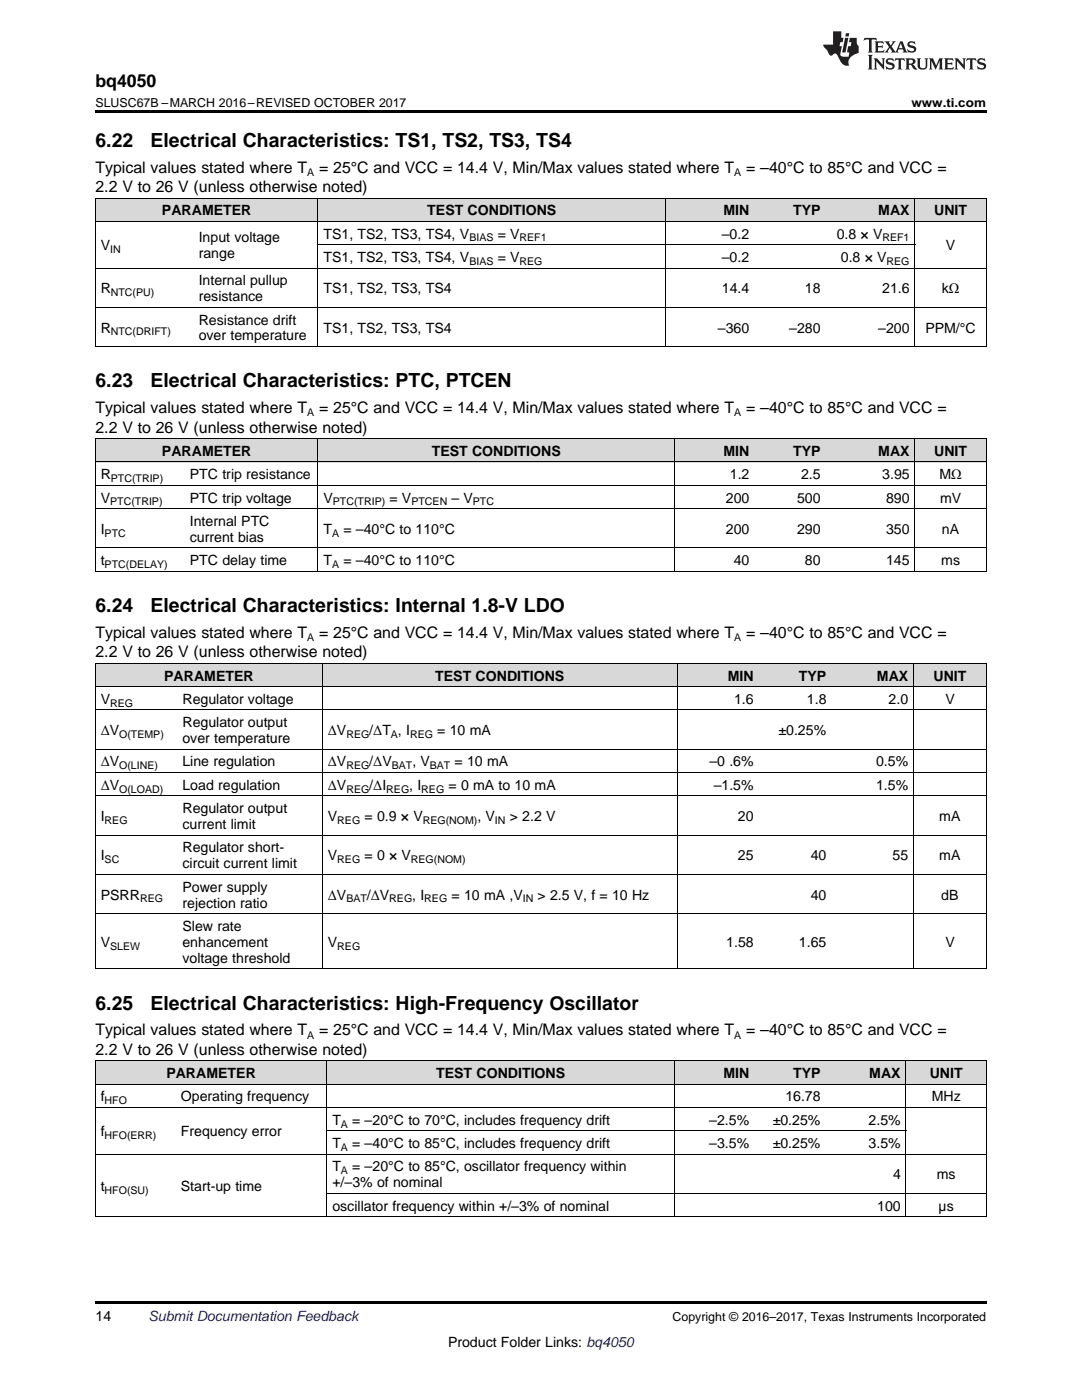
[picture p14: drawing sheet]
<svg xmlns="http://www.w3.org/2000/svg" width="216mm" height="279mm" viewBox="0 0 216 279" stroke-linecap="round" stroke-linejoin="round" font-family="sans-serif">
<defs><g id="words">
<g font-size="3.9">
<text x="19" y="29.3">6.22</text>
<text x="30.1" y="29.3">Electrical Characteristics: TS1, TS2, TS3, TS4</text>
<text x="19" y="77.3">6.23</text>
<text x="30.1" y="77.3">Electrical Characteristics: PTC, PTCEN</text>
<text x="19" y="122.1">6.24</text>
<text x="30.1" y="122.1">Electrical Characteristics: Internal 1.8-V LDO</text>
<text x="19" y="201.5">6.25</text>
<text x="30.1" y="201.5">Electrical Characteristics: High-Frequency Oscillator</text>
</g>
<text font-size="3.5" x="19" y="17.3">bq4050</text>
<g font-size="3.2">
<text x="19" y="34.4">Typical values stated where T</text>
<text x="63.7" y="34.4">= 25°C and VCC = 14.4 V, Min/Max values stated where T</text>
<text x="148.9" y="34.4">= –40°C to 85°C and VCC =</text>
<text x="19" y="38.3">2.2 V to 26 V (unless otherwise noted)</text>
<text x="19" y="82.4">Typical values stated where T</text>
<text x="63.7" y="82.4">= 25°C and VCC = 14.4 V, Min/Max values stated where T</text>
<text x="148.9" y="82.4">= –40°C to 85°C and VCC =</text>
<text x="19" y="86.3">2.2 V to 26 V (unless otherwise noted)</text>
<text x="19" y="127.3">Typical values stated where T</text>
<text x="19" y="131.2">2.2 V to 26 V (unless otherwise noted)</text>
<text x="63.7" y="127.3">= 25°C and VCC = 14.4 V, Min/Max values stated where T</text>
<text x="148.9" y="127.3">= –40°C to 85°C and VCC =</text>
<text x="19" y="206.6">Typical values stated where T</text>
<text x="63.7" y="206.6">= 25°C and VCC = 14.4 V, Min/Max values stated where T</text>
<text x="148.9" y="206.6">= –40°C to 85°C and VCC =</text>
<text x="19" y="210.5">2.2 V to 26 V (unless otherwise noted)</text>
</g>
<g font-size="2.8">
<text x="32.3" y="43">PARAMETER</text>
<text x="64.6" y="47.6">TS1, TS2, TS3, TS4, V</text>
<text x="85.3" y="43">TEST CONDITIONS</text>
<text x="99.3" y="47.6">= V</text>
<text x="144" y="47.6">–0.2</text>
<text x="144.4" y="43">MIN</text>
<text x="158.3" y="43">TYP</text>
<text x="167" y="47.6">0.8 × V</text>
<text x="175.3" y="43">MAX</text>
<text x="186.4" y="43">UNIT</text>
<text x="20.1" y="50">V</text>
<text x="39.7" y="48.4">Input voltage</text>
<text x="39.7" y="51.5">range</text>
<text x="64.6" y="52.3">TS1, TS2, TS3, TS4, V</text>
<text x="99.3" y="52.3">= V</text>
<text x="144" y="52.3">–0.2</text>
<text x="167.8" y="52.3">0.8 × V</text>
<text x="188.7" y="50">V</text>
<text x="20.1" y="58.5">R</text>
<text x="39.7" y="56.9">Internal pullup</text>
<text x="64.6" y="58.5">TS1, TS2, TS3, TS4</text>
<text x="144" y="58.5">14.4</text>
<text x="160.6" y="58.5">18</text>
<text x="176" y="58.5">21.6</text>
<text x="187.9" y="58.5">kΩ</text>
<text x="39.7" y="60.1">resistance</text>
<text x="39.7" y="64.8">Resistance drift</text>
<text x="20.1" y="66.4">R</text>
<text x="39.7" y="67.9">over temperature</text>
<text x="64.6" y="66.4">TS1, TS2, TS3, TS4</text>
<text x="143.3" y="66.4">–360</text>
<text x="157.5" y="66.4">–280</text>
<text x="175.3" y="66.4">–200</text>
<text x="184.6" y="66.4">PPM/°C</text>
<text x="20.1" y="95.6">R</text>
<text x="32.3" y="91">PARAMETER</text>
<text x="37.9" y="95.6">PTC trip resistance</text>
<text x="86.1" y="91">TEST CONDITIONS</text>
<text x="144.4" y="91">MIN</text>
<text x="145.6" y="95.6">1.2</text>
<text x="158.3" y="91">TYP</text>
<text x="159.8" y="95.6">2.5</text>
<text x="175.3" y="91">MAX</text>
<text x="176" y="95.6">3.95</text>
<text x="186.4" y="91">UNIT</text>
<text x="187.5" y="95.6">MΩ</text>
<text x="20.1" y="100.3">V</text>
<text x="37.9" y="100.3">PTC trip voltage</text>
<text x="64.6" y="100.3">V</text>
<text x="77.7" y="100.3">= V</text>
<text x="90.1" y="100.3">– V</text>
<text x="144.9" y="100.3">200</text>
<text x="159" y="100.3">500</text>
<text x="176.8" y="100.3">890</text>
<text x="187.6" y="100.3">mV</text>
<text x="20.1" y="106.5">I</text>
<text x="37.9" y="105">Internal PTC</text>
<text x="64.6" y="106.5">T</text>
<text x="68.5" y="106.5">= –40°C to 110°C</text>
<text x="144.9" y="106.5">200</text>
<text x="159" y="106.5">290</text>
<text x="176.8" y="106.5">350</text>
<text x="188" y="106.5">nA</text>
<text x="20.1" y="112.8">t</text>
<text x="37.9" y="108.1">current bias</text>
<text x="37.9" y="112.8">PTC delay time</text>
<text x="64.6" y="112.8">T</text>
<text x="68.5" y="112.8">= –40°C to 110°C</text>
<text x="146.4" y="112.8">40</text>
<text x="160.6" y="112.8">80</text>
<text x="176.8" y="112.8">145</text>
<text x="187.8" y="112.8">ms</text>
<text x="32.8" y="135.8">PARAMETER</text>
<text x="86.9" y="135.8">TEST CONDITIONS</text>
<text x="145.2" y="135.8">MIN</text>
<text x="159.4" y="135.8">TYP</text>
<text x="175" y="135.8">MAX</text>
<text x="186.3" y="135.8">UNIT</text>
<text x="20.1" y="140.5">V</text>
<text x="36.4" y="140.5">Regulator voltage</text>
<text x="146.5" y="140.5">1.6</text>
<text x="161" y="140.5">1.8</text>
<text x="177.3" y="140.5">2.0</text>
<text x="188.6" y="140.5">V</text>
<text x="20.1" y="146.7">ΔV</text>
<text x="36.4" y="145.1">Regulator output</text>
<text x="36.4" y="148.3">over temperature</text>
<text x="65.4" y="146.7">ΔV</text>
<text x="73.7" y="146.7">/ΔT , I</text>
<text x="87.2" y="146.7">= 10 mA</text>
<text x="155.4" y="146.7">±0.25%</text>
<text x="20.1" y="153">ΔV</text>
<text x="36.4" y="153">Line regulation</text>
<text x="65.4" y="153">ΔV</text>
<text x="73.7" y="153">/ΔV</text>
<text x="82.3" y="153">, V</text>
<text x="90.7" y="153">= 10 mA</text>
<text x="141.6" y="153">–0 .6%</text>
<text x="174.8" y="153">0.5%</text>
<text x="20.1" y="157.6">ΔV</text>
<text x="36.4" y="157.6">Load regulation</text>
<text x="65.4" y="157.6">ΔV</text>
<text x="73.7" y="157.6">/ΔI</text>
<text x="81.7" y="157.6">, I</text>
<text x="89.5" y="157.6">= 0 mA to 10 mA</text>
<text x="142.4" y="157.6">–1.5%</text>
<text x="174.8" y="157.6">1.5%</text>
<text x="20.1" y="163.9">I</text>
<text x="36.4" y="162.3">Regulator output</text>
<text x="36.4" y="165.5">current limit</text>
<text x="65.4" y="163.9">V</text>
<text x="72.7" y="163.9">= 0.9 × V</text>
<text x="95.3" y="163.9">, V</text>
<text x="101.7" y="163.9">&gt; 2.2 V</text>
<text x="147.2" y="163.9">20</text>
<text x="187.4" y="163.9">mA</text>
<text x="20.1" y="171.7">I</text>
<text x="36.4" y="170.1">Regulator short-</text>
<text x="36.4" y="173.3">circuit current limit</text>
<text x="65.4" y="171.7">V</text>
<text x="72.7" y="171.7">= 0 × V</text>
<text x="147.2" y="171.7">25</text>
<text x="161.8" y="171.7">40</text>
<text x="178.1" y="171.7">55</text>
<text x="187.4" y="171.7">mA</text>
<text x="20.1" y="179.5">PSRR</text>
<text x="36.4" y="177.9">Power supply</text>
<text x="65.4" y="179.5">ΔV</text>
<text x="73.2" y="179.5">/ΔV</text>
<text x="82.3" y="179.5">, I</text>
<text x="90.1" y="179.5">= 10 mA ,V</text>
<text x="107.3" y="179.5">&gt; 2.5 V, f = 10 Hz</text>
<text x="161.8" y="179.5">40</text>
<text x="187.8" y="179.5">dB</text>
<text x="36.4" y="181.1">rejection ratio</text>
<text x="36.4" y="185.8">Slew rate</text>
<text x="20.1" y="188.9">V</text>
<text x="36.4" y="188.9">enhancement</text>
<text x="65.4" y="188.9">V</text>
<text x="144.9" y="188.9">1.58</text>
<text x="159.4" y="188.9">1.65</text>
<text x="188.6" y="188.9">V</text>
<text x="36.4" y="192.1">voltage threshold</text>
<text x="33.2" y="215.2">PARAMETER</text>
<text x="87" y="215.2">TEST CONDITIONS</text>
<text x="144.4" y="215.2">MIN</text>
<text x="158.3" y="215.2">TYP</text>
<text x="173.5" y="215.2">MAX</text>
<text x="185.5" y="215.2">UNIT</text>
<text x="20.1" y="219.8">f</text>
<text x="36.1" y="219.8">Operating frequency</text>
<text x="156.7" y="219.8">16.78</text>
<text x="185.9" y="219.8">MHz</text>
<text x="20.1" y="226.8">f</text>
<text x="36.1" y="226.8">Frequency error</text>
<text x="66.3" y="224.5">T</text>
<text x="70.3" y="224.5">= –20°C to 70°C, includes frequency drift</text>
<text x="141.5" y="224.5">–2.5%</text>
<text x="154.2" y="224.5">±0.25%</text>
<text x="173.3" y="224.5">2.5%</text>
<text x="66.3" y="229.1">T</text>
<text x="66.3" y="233.8">T</text>
<text x="70.3" y="229.1">= –40°C to 85°C, includes frequency drift</text>
<text x="70.3" y="233.8">= –20°C to 85°C, oscillator frequency within</text>
<text x="141.5" y="229.1">–3.5%</text>
<text x="154.2" y="229.1">±0.25%</text>
<text x="173.3" y="229.1">3.5%</text>
<text x="20.1" y="237.7">t</text>
<text x="36.1" y="237.7">Start-up time</text>
<text x="66.3" y="237">+/–3% of nominal</text>
<text x="178.2" y="235.4">4</text>
<text x="186.9" y="235.4">ms</text>
<text x="66.3" y="241.6">oscillator frequency within +/–3% of nominal</text>
<text x="175" y="241.6">100</text>
<text x="187.3" y="241.6">µs</text>
<text x="19" y="263.6">14</text>
<text x="89.4" y="268.9">Product Folder Links: bq4050</text>
</g>
<text font-size="2.8" fill="#0000c8" x="29.6" y="263.6">Submit Documentation Feedback</text>
<g font-size="2.5">
<text x="19" y="21.4">SLUSC67B –MARCH 2016–REVISED OCTOBER 2017</text>
<text x="181.9" y="21.4">www.ti.com</text>
<text x="134.2" y="263.6">Copyright © 2016–2017, Texas Instruments Incorporated</text>
</g>
<g font-size="2.1">
<text x="61.3" y="35.1">A</text>
<text x="146.5" y="35.1">A</text>
<text x="22" y="50.5">IN</text>
<text x="93.7" y="48.2">BIAS</text>
<text x="93.7" y="52.8">BIAS</text>
<text x="103.7" y="48.2">REF1</text>
<text x="103.7" y="52.8">REG</text>
<text x="176.1" y="48.2">REF1</text>
<text x="176.9" y="52.8">REG</text>
<text x="22.1" y="59.1">NTC(PU)</text>
<text x="22.1" y="66.9">NTC(DRIFT)</text>
<text x="61.3" y="83.1">A</text>
<text x="146.5" y="83.1">A</text>
<text x="22" y="100.9">PTC(TRIP)</text>
<text x="22.1" y="96.2">PTC(TRIP)</text>
<text x="66.4" y="100.9">PTC(TRIP)</text>
<text x="82.1" y="100.9">PTCEN</text>
<text x="94.4" y="100.9">PTC</text>
<text x="20.9" y="107.1">PTC</text>
<text x="66.3" y="107.1">A</text>
<text x="20.9" y="113.3">PTC(DELAY)</text>
<text x="66.3" y="113.3">A</text>
<text x="61.3" y="127.9">A</text>
<text x="146.5" y="127.9">A</text>
<text x="22" y="141">REG</text>
<text x="23.8" y="147.3">O(TEMP)</text>
<text x="69.1" y="147.3">REG</text>
<text x="78" y="147.3">A</text>
<text x="81.8" y="147.3">REG</text>
<text x="23.8" y="153.5">O(LINE)</text>
<text x="69.1" y="153.5">REG</text>
<text x="78.2" y="153.5">BAT</text>
<text x="85.8" y="153.5">BAT</text>
<text x="23.8" y="158.2">O(LOAD)</text>
<text x="69.1" y="158.2">REG</text>
<text x="77.1" y="158.2">REG</text>
<text x="84.1" y="158.2">REG</text>
<text x="20.9" y="164.4">REG</text>
<text x="67.3" y="164.4">REG</text>
<text x="84.3" y="164.4">REG(NOM)</text>
<text x="98.7" y="164.4">IN</text>
<text x="20.9" y="172.3">SC</text>
<text x="67.3" y="172.3">REG</text>
<text x="82" y="172.3">REG(NOM)</text>
<text x="27.9" y="180.1">REG</text>
<text x="69.1" y="180.1">BAT</text>
<text x="77.7" y="180.1">REG</text>
<text x="84.7" y="180.1">REG</text>
<text x="104.3" y="180.1">IN</text>
<text x="22" y="189.5">SLEW</text>
<text x="67.3" y="189.5">REG</text>
<text x="61.3" y="207.3">A</text>
<text x="146.5" y="207.3">A</text>
<text x="20.9" y="220.4">HFO</text>
<text x="20.9" y="227.4">HFO(ERR)</text>
<text x="68" y="225">A</text>
<text x="68" y="229.7">A</text>
<text x="20.9" y="238.3">HFO(SU)</text>
<text x="68" y="234.4">A</text>
</g>
</g></defs>
<g fill="#d8d8d8">
<path d="M19 211.8h16v4.6h-16z"/>
<path d="M35 211.8h30.3v4.6h-30.3z"/>
<path d="M65.3 211.8h69.3v4.6h-69.3z"/>
<path d="M134.6 211.8h16v4.6h-16z"/>
<path d="M150.6 211.8h14.2v4.6h-14.2z"/>
<path d="M164.8 211.8h16v4.6h-16z"/>
<path d="M180.8 211.8h16v4.6h-16z"/>
<path d="M19 132.4h16.3v4.7h-16.3z"/>
<path d="M35.3 132.4h29.1v4.7h-29.1z"/>
<path d="M64.4 132.4h21.7v4.7h-21.7z"/>
<path d="M86.1 132.4h49v4.7h-49z"/>
<path d="M135.1 132.4h16.4v4.7h-16.4z"/>
<path d="M151.5 132.4h14.5v4.7h-14.5z"/>
<path d="M166 132.4h16.3v4.7h-16.3z"/>
<path d="M182.3 132.4h14.5v4.7h-14.5z"/>
<path d="M19 87.6h17.8v4.7h-17.8z"/>
<path d="M36.8 87.6h26.7v4.7h-26.7z"/>
<path d="M63.5 87.6h71.1v4.7h-71.1z"/>
<path d="M134.6 87.6h16v4.7h-16z"/>
<path d="M150.6 87.6h14.2v4.7h-14.2z"/>
<path d="M164.8 87.6h17.8v4.7h-17.8z"/>
<path d="M182.6 87.6h14.2v4.7h-14.2z"/>
<path d="M19 39.6h19.6v4.6h-19.6z"/>
<path d="M38.6 39.6h24.9v4.6h-24.9z"/>
<path d="M63.5 39.6h69.3v4.6h-69.3z"/>
<path d="M132.8 39.6h17.8v4.6h-17.8z"/>
<path d="M150.6 39.6h14.2v4.6h-14.2z"/>
<path d="M164.8 39.6h17.8v4.6h-17.8z"/>
<path d="M182.6 39.6h14.2v4.6h-14.2z"/>
</g>
<g fill="#000">
<path d="M19 22h177.8v.5h-177.8zM19 69.2h.2zM63.4 69.2h.1zM132.7 69.2h.1zM182.5 69.2h.1zM196.7 69.2h.1zM19 114l.2 .1zM63.4 114l.1 .1zM134.5 114l.1 .1zM182.5 114l.1 .1zM196.7 114l.1 .1zM19 193.4h.2z"/>
<path d="M64.3 193.4h.1zM86 193.4h.1zM135 193.4h.1zM182.2 193.4h.1zM196.7 193.4h.1zM19 242.9h.2zM65.2 242.9h.1zM134.5 242.9h.1zM180.7 242.9h.1zM196.7 242.9h.1zM19 259.7h177.8v.5h-177.8z"/>
</g>
<g fill="none" stroke="#000" stroke-width=".2">
<path d="M19 39.5h177.8M19.1 39.5v29.7M63.4 39.5v29.7M132.8 39.5v29.7M182.5 39.5v29.7M196.8 39.5v29.7M19 53.5h177.8M19 44.2h177.8M63.5 48.8h119.1M19 69.2h177.8M19 61.3h177.8M19 87.5l177.8 .1v26.5"/>
<path d="M19 96.9h177.8M19 92.2h177.8M19.1 87.6v26.5M63.4 87.6v26.5M134.6 87.6v26.5M182.5 87.6v26.5M19 114h177.8M19 109.3h177.8M19 101.5h177.8M19 137h177.8M19 132.4h177.8M19.1 132.4v61"/>
<path d="M64.3 132.4v61M135.1 132.4v61M182.3 132.4v61M196.8 132.4v61M19 158.8h177.8M19 154.2h177.8M19 149.5h177.8M19 141.7h177.8M19 174.5h177.8M19 166.7h177.8M19 193.3h177.8M19 182.3h177.8"/>
<path d="M19 216.4h177.8M19 211.7h177.8M19.1 211.7v31.2M65.2 211.7v31.2M134.6 211.7v31.2M180.8 211.7v31.2M196.8 211.7v31.2M19 230.3h177.8M19 221h177.8M65.3 238.2h131.5M65.3 225.7h115.5M19 242.8h177.8"/>
</g>
<g fill="#231f20">
<path d="M172.5 7.6l-.1 .5 .4-.2h.6v.1v2.1l-.2 .4h.9l-.2-.4v-2.1l.1-.1h.5l.5 .2-.2-.5zM174.5 8.3l.2 .3v1.5l-.2 .4h1.8l.2-.6a1.04 1.04 0 0 1-1.3 .2v-.7h.6l.3 .2v-.6l-.3 .2h-.6v-.6l.8-.1 .4 .3-.2-.5zM176.5 8.3l.9 1.1-.9 1.1h.8l-.2-.2 .4-.7 .5 .7-.2 .2h1.5l-.2-.2 .2-.4h.9l.1 .4-.2 .2h1l-.3-.3-.7-1.9h-.5l-.9 2-.8-1 .9-1h-.8l.1 .3-.4 .5-.3-.6 .1-.2zM179.7 8.6l.4 1h-.7zM181.3 8.4a.63 .63 0 0 0-.2 .7 .63 .63 0 0 0 .6 .4l.6 .2 .1 .2a.75 .75 0 0 1-.7 .4 .75 .75 0 0 1-.6-.5l.1 .7 .1-.1a1.11 1.11 0 0 0 1.5-.6 1.13 1.13 0 0 0-1.2-.8l-.1-.4a1.04 1.04 0 0 1 1.2 .2l-.2-.5-.2 .1-.4-.2zM173.2 10.9l.2 .4v2.2l-.2 .4h1l-.3-.4v-2.2l.3-.4zM174.3 11.6l.3 .4v1.5l-.3 .4h.8l-.2-.4v-1.3l1.5 1.7v-1.9l.2-.4h-.7l.2 .4v.9l-1.1-1.3zM177 11.8a.62 .62 0 0 0-.2 .7 .62 .62 0 0 0 .6 .4l.6 .1 .1 .3a.76 .76 0 0 1-.7 .3 .76 .76 0 0 1-.7-.4l.2 .7 .1-.1a1.11 1.11 0 0 0 1.5-.6 1.13 1.13 0 0 0-1.2-.8l-.1-.4a1.04 1.04 0 0 1 1.2 .2l-.2-.6-.2 .1-.5-.1zM178.7 11.6l-.2 .6a.61 .61 0 0 1 .8-.3v1.6l-.2 .4h.9l-.2-.4v-1.6a.63 .63 0 0 1 .7 .3l-.1-.6zM180.6 11.6l.3 .4v1.5l-.3 .4h1l-.2-.2-.1-.8 .6 .2a.76 .76 0 0 0 1.2 .7l-1-1a.58 .58 0 0 0 .6-.5 .58 .58 0 0 0-.5-.6zM181.4 11.9h.1a.45 .45 0 0 1 .5 .1 .45 .45 0 0 1 .1 .5l-.8 .2zM182.9 11.6l.2 .2a2.17 2.17 0 0 0 .3 1.9 .99 .99 0 0 0 1.6-.6v-1.1l.2-.4h-.7l.2 .2a1.92 1.92 0 0 1-.2 1.8 .6 .6 0 0 1-.9-.5v-1.1l.2-.4zM185.4 11.6l.2 .4v1.5l-.2 .4h.7l-.2-.4v-1.4l.8 1.8 .8-1.8v1.4l-.2 .4h.9l-.2-.4v-1.5l.2-.4h-.8l-.6 1.5-.6-1.5zM188.4 11.6l.2 .4v1.5l-.2 .4h1.8l.1-.6a1.04 1.04 0 0 1-1.2 .1v-.6h.5l.4 .2v-.6l-.4 .2h-.5v-.7h.8l.3 .3-.1-.6zM190.5 11.6l.2 .4v1.5l-.2 .4h.7l-.2-.4v-1.3l1.5 1.7v-1.9l.2-.4h-.7l.2 .4v.9l-1.1-1.3zM192.9 11.6l-.1 .6a.61 .61 0 0 1 .7-.3l.1 1.6-.3 .4h1l-.3-.4 .1-1.6a.63 .63 0 0 1 .7 .3l-.1-.6zM195.2 11.8a.62 .62 0 0 0-.2 .7 .62 .62 0 0 0 .6 .4l.6 .1 .1 .3a.76 .76 0 0 1-.7 .3 .76 .76 0 0 1-.6-.4l.1 .7 .1-.1a1.11 1.11 0 0 0 1.6-.6 1.13 1.13 0 0 0-1.3-.8l-.1-.4a1.04 1.04 0 0 1 1.2 .2l-.1-.6-.2 .1-.5-.1z"/>
<path d="M166.2 6.3v2.6h-1.9v.4l.8 .9a.91 .91 0 0 0 1 .8 .56 .56 0 0 1 .5-.3 .56 .56 0 0 1 .5 .3l.4 .8a1.53 1.53 0 0 0 1.9 1.2 1.54 1.54 0 0 1 1-2.1l.9-.3v-1.4a1.52 1.52 0 0 1-.4-1.6h-1.3l-.2 .8h.5l-.2 .8h-.5l-.1 1v.2l.4 .1-.2 .8a1.93 1.93 0 0 1-1.6-.3l.3-1.8h-.5l.2-.8h.4l.2-.8h-.4v-1.3zM168.6 7.6l-.6 2.9h.7l.6-2.9zM168.8 6.6l-.1 .7h.6l.2-.7z"/>
</g>
<use href="#words"/>
</svg>
